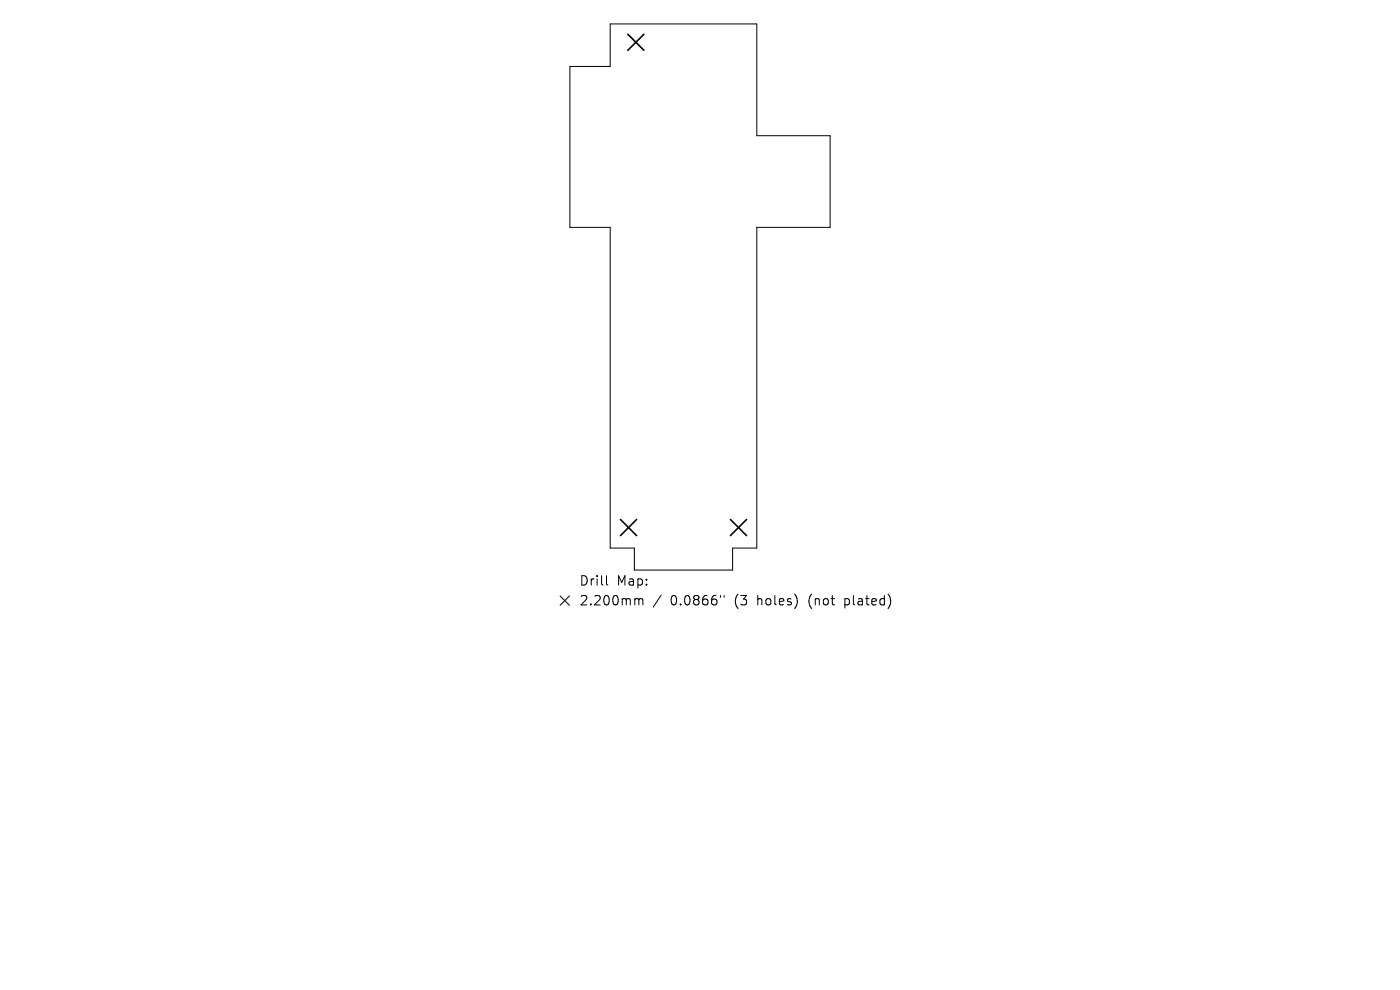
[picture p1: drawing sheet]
<svg xmlns="http://www.w3.org/2000/svg" width="297mm" height="210mm" viewBox="0 0 297 210" stroke-linecap="round" stroke-linejoin="round" font-family="sans-serif">
<defs><g id="words">
<g font-size="2.8">
<text x="122.8" y="124.5">Drill</text>
<text x="130.8" y="124.5">Map:</text>
<text x="122.8" y="128.7">2.200mm</text>
<text x="142.3" y="128.7">0.0866&quot;</text>
<text x="156" y="128.7">(3</text>
<text x="161" y="128.7">holes)</text>
<text x="172" y="128.7">(not</text>
<text x="179.8" y="128.7">plated)</text>
</g>
</g></defs>
<path d="M129.5 5.1h31.1v23.7h15.5v19.4h-15.5v68.1h-5.2v4.6h-20.8v-4.6h-5.1v-68.1h-8.6v-34.1h8.6zM118.8 126.4l2 2M120.8 126.4l-2 2M128.7 122.1v1.7l.3 .3M135 127l.4 .1 .1 .2M135.5 127.3l.3-.3 .5 .1 .1 1.2M135.5 127.3v1M140.3 126.2l-1.7 2.6M152.9 126.3v.4M153.6 126.3v.4" fill="none" stroke="#000" stroke-width=".21"/>
<path d="M133.2 7.3l3.4 3.4M136.6 7.3l-3.4 3.4M131.6 110.2l3.5 3.4M135.1 110.2l-3.5 3.4M155 110.2l3.4 3.4M158.4 110.2l-3.4 3.4" fill="none" stroke="#000" stroke-width=".34"/>
<use href="#words"/>
</svg>
